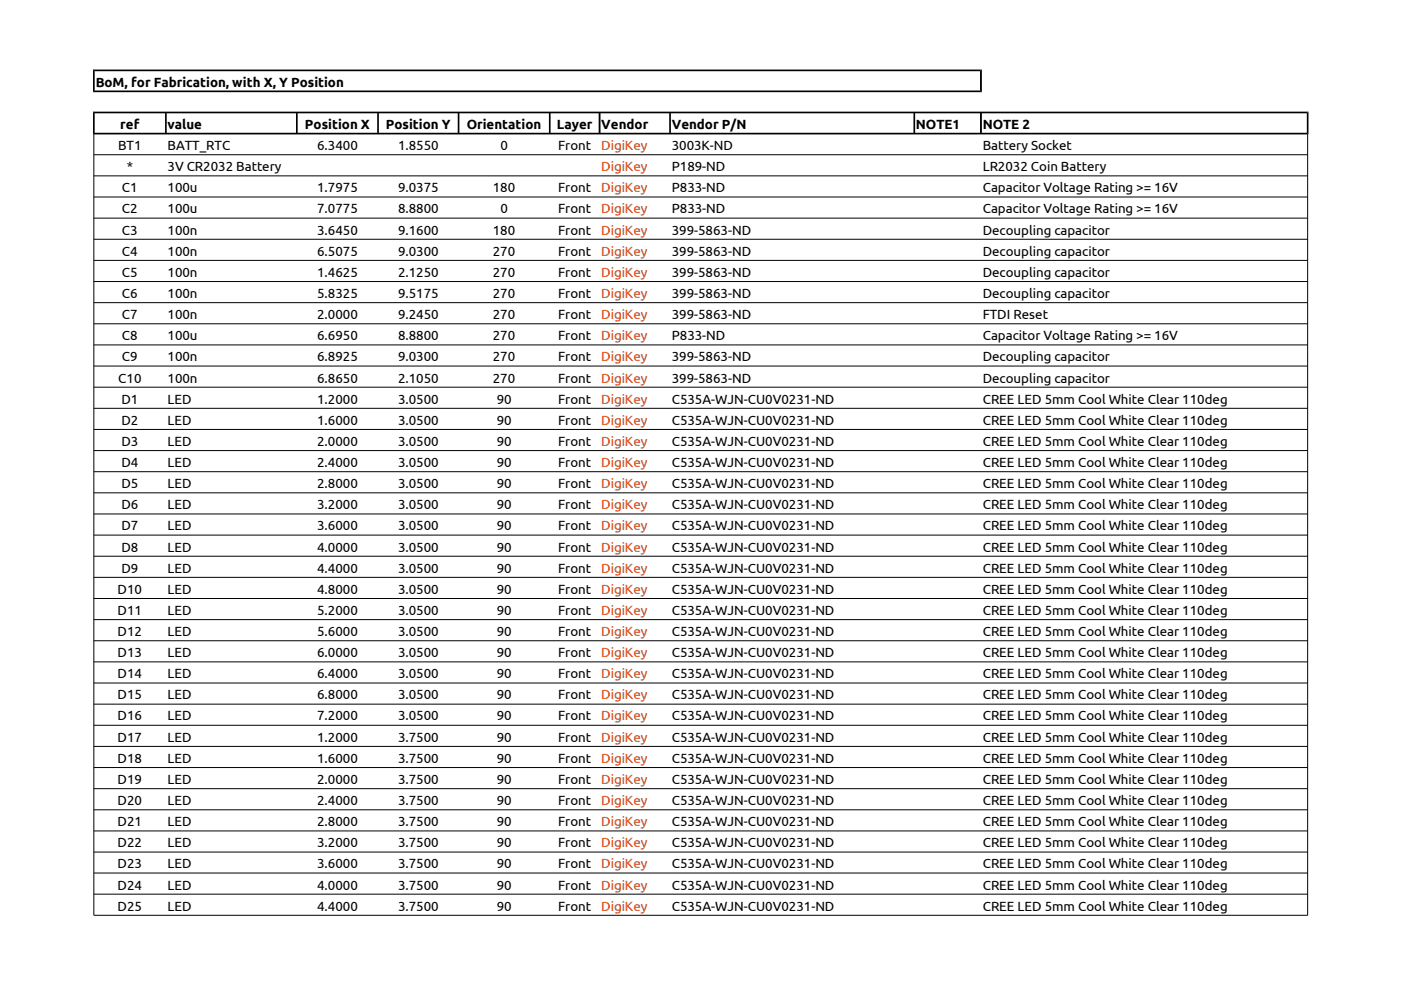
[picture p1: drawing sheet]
<svg xmlns="http://www.w3.org/2000/svg" width="297mm" height="210mm" viewBox="0 0 297 210" stroke-linecap="round" stroke-linejoin="round" font-family="sans-serif">
<defs><g id="words">
<g font-size="2.8">
<text x="20.3" y="18.4">BoM, for Fabrication, with X, Y Position</text>
<text x="25.5" y="27.3">ref</text>
<text x="35.5" y="27.3">value</text>
<text x="64.7" y="27.3">Position X</text>
<text x="81.8" y="27.3">Position Y</text>
<text x="99" y="27.3">Orientation</text>
<text x="118.1" y="27.3">Layer</text>
<text x="127.5" y="27.3">Vendor</text>
<text x="142.4" y="27.3">Vendor P/N</text>
<text x="194.2" y="27.3">NOTE1</text>
<text x="208.4" y="27.3">NOTE 2</text>
<text x="25" y="31.8">BT1</text>
<text x="35.5" y="31.8">BATT_RTC</text>
<text x="67.2" y="31.8">6.3400</text>
<text x="84.4" y="31.8">1.8550</text>
<text x="106.1" y="31.8">0</text>
<text x="118.3" y="31.8">Front</text>
<text x="142.4" y="31.8">3003K-ND</text>
<text x="208.4" y="31.8">Battery Socket</text>
<text x="25.9" y="40.8">C1</text>
<text x="26.9" y="36.3">*</text>
<text x="35.5" y="36.3">3V CR2032 Battery</text>
<text x="35.5" y="40.8">100u</text>
<text x="67.2" y="40.8">1.7975</text>
<text x="84.4" y="40.8">9.0375</text>
<text x="104.5" y="40.8">180</text>
<text x="118.3" y="40.8">Front</text>
<text x="142.4" y="36.3">P189-ND</text>
<text x="142.4" y="40.8">P833-ND</text>
<text x="208.4" y="36.3">LR2032 Coin Battery</text>
<text x="208.4" y="40.8">Capacitor Voltage Rating &gt;= 16V</text>
<text x="25.9" y="45.3">C2</text>
<text x="35.5" y="45.3">100u</text>
<text x="67.2" y="45.3">7.0775</text>
<text x="84.4" y="45.3">8.8800</text>
<text x="106.1" y="45.3">0</text>
<text x="118.3" y="45.3">Front</text>
<text x="142.4" y="45.3">P833-ND</text>
<text x="208.4" y="45.3">Capacitor Voltage Rating &gt;= 16V</text>
<text x="25.9" y="49.7">C3</text>
<text x="35.5" y="49.7">100n</text>
<text x="67.2" y="49.7">3.6450</text>
<text x="84.4" y="49.7">9.1600</text>
<text x="104.5" y="49.7">180</text>
<text x="118.3" y="49.7">Front</text>
<text x="142.4" y="49.7">399-5863-ND</text>
<text x="208.4" y="49.7">Decoupling capacitor</text>
<text x="25.9" y="54.2">C4</text>
<text x="25.9" y="58.7">C5</text>
<text x="35.5" y="54.2">100n</text>
<text x="35.5" y="58.7">100n</text>
<text x="67.2" y="54.2">6.5075</text>
<text x="67.2" y="58.7">1.4625</text>
<text x="84.4" y="54.2">9.0300</text>
<text x="84.4" y="58.7">2.1250</text>
<text x="104.5" y="54.2">270</text>
<text x="104.5" y="58.7">270</text>
<text x="118.3" y="54.2">Front</text>
<text x="118.3" y="58.7">Front</text>
<text x="142.4" y="54.2">399-5863-ND</text>
<text x="142.4" y="58.7">399-5863-ND</text>
<text x="208.4" y="54.2">Decoupling capacitor</text>
<text x="208.4" y="58.7">Decoupling capacitor</text>
<text x="25.9" y="63.2">C6</text>
<text x="35.5" y="63.2">100n</text>
<text x="67.2" y="63.2">5.8325</text>
<text x="84.4" y="63.2">9.5175</text>
<text x="104.5" y="63.2">270</text>
<text x="118.3" y="63.2">Front</text>
<text x="142.4" y="63.2">399-5863-ND</text>
<text x="208.4" y="63.2">Decoupling capacitor</text>
<text x="25.9" y="67.7">C7</text>
<text x="35.5" y="67.7">100n</text>
<text x="67.2" y="67.7">2.0000</text>
<text x="84.4" y="67.7">9.2450</text>
<text x="104.5" y="67.7">270</text>
<text x="118.3" y="67.7">Front</text>
<text x="142.4" y="67.7">399-5863-ND</text>
<text x="208.4" y="67.7">FTDI Reset</text>
<text x="25.9" y="72.1">C8</text>
<text x="25.9" y="76.6">C9</text>
<text x="35.5" y="72.1">100u</text>
<text x="35.5" y="76.6">100n</text>
<text x="67.2" y="72.1">6.6950</text>
<text x="67.2" y="76.6">6.8925</text>
<text x="84.4" y="72.1">8.8800</text>
<text x="84.4" y="76.6">9.0300</text>
<text x="104.5" y="72.1">270</text>
<text x="104.5" y="76.6">270</text>
<text x="118.3" y="72.1">Front</text>
<text x="118.3" y="76.6">Front</text>
<text x="142.4" y="72.1">P833-ND</text>
<text x="142.4" y="76.6">399-5863-ND</text>
<text x="208.4" y="72.1">Capacitor Voltage Rating &gt;= 16V</text>
<text x="208.4" y="76.6">Decoupling capacitor</text>
<text x="25.1" y="81.1">C10</text>
<text x="35.5" y="81.1">100n</text>
<text x="67.2" y="81.1">6.8650</text>
<text x="84.4" y="81.1">2.1050</text>
<text x="104.5" y="81.1">270</text>
<text x="118.3" y="81.1">Front</text>
<text x="142.4" y="81.1">399-5863-ND</text>
<text x="208.4" y="81.1">Decoupling capacitor</text>
<text x="25.8" y="85.6">D1</text>
<text x="35.5" y="85.6">LED</text>
<text x="67.2" y="85.6">1.2000</text>
<text x="84.4" y="85.6">3.0500</text>
<text x="105.3" y="85.6">90</text>
<text x="118.3" y="85.6">Front</text>
<text x="142.4" y="85.6">C535A-WJN-CU0V0231-ND</text>
<text x="208.4" y="85.6">CREE LED 5mm Cool White Clear 110deg</text>
<text x="25.8" y="90.1">D2</text>
<text x="25.8" y="94.5">D3</text>
<text x="35.5" y="90.1">LED</text>
<text x="35.5" y="94.5">LED</text>
<text x="67.2" y="90.1">1.6000</text>
<text x="67.2" y="94.5">2.0000</text>
<text x="84.4" y="90.1">3.0500</text>
<text x="84.4" y="94.5">3.0500</text>
<text x="105.3" y="90.1">90</text>
<text x="105.3" y="94.5">90</text>
<text x="118.3" y="90.1">Front</text>
<text x="118.3" y="94.5">Front</text>
<text x="142.4" y="90.1">C535A-WJN-CU0V0231-ND</text>
<text x="142.4" y="94.5">C535A-WJN-CU0V0231-ND</text>
<text x="208.4" y="90.1">CREE LED 5mm Cool White Clear 110deg</text>
<text x="208.4" y="94.5">CREE LED 5mm Cool White Clear 110deg</text>
<text x="25.8" y="99">D4</text>
<text x="35.5" y="99">LED</text>
<text x="67.2" y="99">2.4000</text>
<text x="84.4" y="99">3.0500</text>
<text x="105.3" y="99">90</text>
<text x="118.3" y="99">Front</text>
<text x="142.4" y="99">C535A-WJN-CU0V0231-ND</text>
<text x="208.4" y="99">CREE LED 5mm Cool White Clear 110deg</text>
<text x="25.8" y="103.5">D5</text>
<text x="25.8" y="108">D6</text>
<text x="35.5" y="103.5">LED</text>
<text x="35.5" y="108">LED</text>
<text x="67.2" y="103.5">2.8000</text>
<text x="67.2" y="108">3.2000</text>
<text x="84.4" y="103.5">3.0500</text>
<text x="84.4" y="108">3.0500</text>
<text x="105.3" y="103.5">90</text>
<text x="105.3" y="108">90</text>
<text x="118.3" y="103.5">Front</text>
<text x="118.3" y="108">Front</text>
<text x="142.4" y="103.5">C535A-WJN-CU0V0231-ND</text>
<text x="142.4" y="108">C535A-WJN-CU0V0231-ND</text>
<text x="208.4" y="103.5">CREE LED 5mm Cool White Clear 110deg</text>
<text x="208.4" y="108">CREE LED 5mm Cool White Clear 110deg</text>
<text x="25.8" y="112.5">D7</text>
<text x="35.5" y="112.5">LED</text>
<text x="67.2" y="112.5">3.6000</text>
<text x="84.4" y="112.5">3.0500</text>
<text x="105.3" y="112.5">90</text>
<text x="118.3" y="112.5">Front</text>
<text x="142.4" y="112.5">C535A-WJN-CU0V0231-ND</text>
<text x="208.4" y="112.5">CREE LED 5mm Cool White Clear 110deg</text>
<text x="25.8" y="116.9">D8</text>
<text x="35.5" y="116.9">LED</text>
<text x="67.2" y="116.9">4.0000</text>
<text x="84.4" y="116.9">3.0500</text>
<text x="105.3" y="116.9">90</text>
<text x="118.3" y="116.9">Front</text>
<text x="142.4" y="116.9">C535A-WJN-CU0V0231-ND</text>
<text x="208.4" y="116.9">CREE LED 5mm Cool White Clear 110deg</text>
<text x="24.9" y="125.9">D10</text>
<text x="25.8" y="121.4">D9</text>
<text x="35.5" y="121.4">LED</text>
<text x="35.5" y="125.9">LED</text>
<text x="67.2" y="121.4">4.4000</text>
<text x="67.2" y="125.9">4.8000</text>
<text x="84.4" y="121.4">3.0500</text>
<text x="84.4" y="125.9">3.0500</text>
<text x="105.3" y="121.4">90</text>
<text x="105.3" y="125.9">90</text>
<text x="118.3" y="121.4">Front</text>
<text x="118.3" y="125.9">Front</text>
<text x="142.4" y="121.4">C535A-WJN-CU0V0231-ND</text>
<text x="142.4" y="125.9">C535A-WJN-CU0V0231-ND</text>
<text x="208.4" y="121.4">CREE LED 5mm Cool White Clear 110deg</text>
<text x="208.4" y="125.9">CREE LED 5mm Cool White Clear 110deg</text>
<text x="24.9" y="130.4">D11</text>
<text x="35.5" y="130.4">LED</text>
<text x="67.2" y="130.4">5.2000</text>
<text x="84.4" y="130.4">3.0500</text>
<text x="105.3" y="130.4">90</text>
<text x="118.3" y="130.4">Front</text>
<text x="142.4" y="130.4">C535A-WJN-CU0V0231-ND</text>
<text x="208.4" y="130.4">CREE LED 5mm Cool White Clear 110deg</text>
<text x="24.9" y="134.9">D12</text>
<text x="35.5" y="134.9">LED</text>
<text x="67.2" y="134.9">5.6000</text>
<text x="84.4" y="134.9">3.0500</text>
<text x="105.3" y="134.9">90</text>
<text x="118.3" y="134.9">Front</text>
<text x="142.4" y="134.9">C535A-WJN-CU0V0231-ND</text>
<text x="208.4" y="134.9">CREE LED 5mm Cool White Clear 110deg</text>
<text x="24.9" y="139.3">D13</text>
<text x="24.9" y="143.8">D14</text>
<text x="35.5" y="139.3">LED</text>
<text x="35.5" y="143.8">LED</text>
<text x="67.2" y="139.3">6.0000</text>
<text x="67.2" y="143.8">6.4000</text>
<text x="84.4" y="139.3">3.0500</text>
<text x="84.4" y="143.8">3.0500</text>
<text x="105.3" y="139.3">90</text>
<text x="105.3" y="143.8">90</text>
<text x="118.3" y="139.3">Front</text>
<text x="118.3" y="143.8">Front</text>
<text x="142.4" y="139.3">C535A-WJN-CU0V0231-ND</text>
<text x="142.4" y="143.8">C535A-WJN-CU0V0231-ND</text>
<text x="208.4" y="139.3">CREE LED 5mm Cool White Clear 110deg</text>
<text x="208.4" y="143.8">CREE LED 5mm Cool White Clear 110deg</text>
<text x="24.9" y="148.3">D15</text>
<text x="35.5" y="148.3">LED</text>
<text x="67.2" y="148.3">6.8000</text>
<text x="84.4" y="148.3">3.0500</text>
<text x="105.3" y="148.3">90</text>
<text x="118.3" y="148.3">Front</text>
<text x="142.4" y="148.3">C535A-WJN-CU0V0231-ND</text>
<text x="208.4" y="148.3">CREE LED 5mm Cool White Clear 110deg</text>
<text x="24.9" y="152.8">D16</text>
<text x="35.5" y="152.8">LED</text>
<text x="67.2" y="152.8">7.2000</text>
<text x="84.4" y="152.8">3.0500</text>
<text x="105.3" y="152.8">90</text>
<text x="118.3" y="152.8">Front</text>
<text x="142.4" y="152.8">C535A-WJN-CU0V0231-ND</text>
<text x="208.4" y="152.8">CREE LED 5mm Cool White Clear 110deg</text>
<text x="24.9" y="157.2">D17</text>
<text x="24.9" y="161.7">D18</text>
<text x="35.5" y="157.2">LED</text>
<text x="35.5" y="161.7">LED</text>
<text x="67.2" y="157.2">1.2000</text>
<text x="67.2" y="161.7">1.6000</text>
<text x="84.4" y="157.2">3.7500</text>
<text x="84.4" y="161.7">3.7500</text>
<text x="105.3" y="157.2">90</text>
<text x="105.3" y="161.7">90</text>
<text x="118.3" y="157.2">Front</text>
<text x="118.3" y="161.7">Front</text>
<text x="142.4" y="157.2">C535A-WJN-CU0V0231-ND</text>
<text x="142.4" y="161.7">C535A-WJN-CU0V0231-ND</text>
<text x="208.4" y="157.2">CREE LED 5mm Cool White Clear 110deg</text>
<text x="208.4" y="161.7">CREE LED 5mm Cool White Clear 110deg</text>
<text x="24.9" y="166.2">D19</text>
<text x="35.5" y="166.2">LED</text>
<text x="67.2" y="166.2">2.0000</text>
<text x="84.4" y="166.2">3.7500</text>
<text x="105.3" y="166.2">90</text>
<text x="118.3" y="166.2">Front</text>
<text x="142.4" y="166.2">C535A-WJN-CU0V0231-ND</text>
<text x="208.4" y="166.2">CREE LED 5mm Cool White Clear 110deg</text>
<text x="24.9" y="170.7">D20</text>
<text x="35.5" y="170.7">LED</text>
<text x="67.2" y="170.7">2.4000</text>
<text x="84.4" y="170.7">3.7500</text>
<text x="105.3" y="170.7">90</text>
<text x="118.3" y="170.7">Front</text>
<text x="142.4" y="170.7">C535A-WJN-CU0V0231-ND</text>
<text x="208.4" y="170.7">CREE LED 5mm Cool White Clear 110deg</text>
<text x="24.9" y="175.2">D21</text>
<text x="24.9" y="179.6">D22</text>
<text x="35.5" y="175.2">LED</text>
<text x="35.5" y="179.6">LED</text>
<text x="67.2" y="175.2">2.8000</text>
<text x="67.2" y="179.6">3.2000</text>
<text x="84.4" y="175.2">3.7500</text>
<text x="84.4" y="179.6">3.7500</text>
<text x="105.3" y="175.2">90</text>
<text x="105.3" y="179.6">90</text>
<text x="118.3" y="175.2">Front</text>
<text x="118.3" y="179.6">Front</text>
<text x="142.4" y="175.2">C535A-WJN-CU0V0231-ND</text>
<text x="142.4" y="179.6">C535A-WJN-CU0V0231-ND</text>
<text x="208.4" y="175.2">CREE LED 5mm Cool White Clear 110deg</text>
<text x="208.4" y="179.6">CREE LED 5mm Cool White Clear 110deg</text>
<text x="24.9" y="184.1">D23</text>
<text x="35.5" y="184.1">LED</text>
<text x="67.2" y="184.1">3.6000</text>
<text x="84.4" y="184.1">3.7500</text>
<text x="105.3" y="184.1">90</text>
<text x="118.3" y="184.1">Front</text>
<text x="142.4" y="184.1">C535A-WJN-CU0V0231-ND</text>
<text x="208.4" y="184.1">CREE LED 5mm Cool White Clear 110deg</text>
<text x="24.9" y="188.6">D24</text>
<text x="35.5" y="188.6">LED</text>
<text x="67.2" y="188.6">4.0000</text>
<text x="84.4" y="188.6">3.7500</text>
<text x="105.3" y="188.6">90</text>
<text x="118.3" y="188.6">Front</text>
<text x="142.4" y="188.6">C535A-WJN-CU0V0231-ND</text>
<text x="208.4" y="188.6">CREE LED 5mm Cool White Clear 110deg</text>
<text x="24.9" y="193.1">D25</text>
<text x="35.5" y="193.1">LED</text>
<text x="67.2" y="193.1">4.4000</text>
<text x="84.4" y="193.1">3.7500</text>
<text x="105.3" y="193.1">90</text>
<text x="118.3" y="193.1">Front</text>
<text x="142.4" y="193.1">C535A-WJN-CU0V0231-ND</text>
<text x="208.4" y="193.1">CREE LED 5mm Cool White Clear 110deg</text>
</g>
<g font-size="2.8" fill="#dd4814">
<text x="127.5" y="31.8">DigiKey</text>
<text x="127.5" y="36.3">DigiKey</text>
<text x="127.5" y="40.8">DigiKey</text>
<text x="127.5" y="45.3">DigiKey</text>
<text x="127.5" y="49.7">DigiKey</text>
<text x="127.5" y="54.2">DigiKey</text>
<text x="127.5" y="58.7">DigiKey</text>
<text x="127.5" y="63.2">DigiKey</text>
<text x="127.5" y="67.7">DigiKey</text>
<text x="127.5" y="72.1">DigiKey</text>
<text x="127.5" y="76.6">DigiKey</text>
<text x="127.5" y="81.1">DigiKey</text>
<text x="127.5" y="85.6">DigiKey</text>
<text x="127.5" y="90.1">DigiKey</text>
<text x="127.5" y="94.5">DigiKey</text>
<text x="127.5" y="99">DigiKey</text>
<text x="127.5" y="103.5">DigiKey</text>
<text x="127.5" y="108">DigiKey</text>
<text x="127.5" y="112.5">DigiKey</text>
<text x="127.5" y="116.9">DigiKey</text>
<text x="127.5" y="121.4">DigiKey</text>
<text x="127.5" y="125.9">DigiKey</text>
<text x="127.5" y="130.4">DigiKey</text>
<text x="127.5" y="134.9">DigiKey</text>
<text x="127.5" y="139.3">DigiKey</text>
<text x="127.5" y="143.8">DigiKey</text>
<text x="127.5" y="148.3">DigiKey</text>
<text x="127.5" y="152.8">DigiKey</text>
<text x="127.5" y="157.2">DigiKey</text>
<text x="127.5" y="161.7">DigiKey</text>
<text x="127.5" y="166.2">DigiKey</text>
<text x="127.5" y="170.7">DigiKey</text>
<text x="127.5" y="175.2">DigiKey</text>
<text x="127.5" y="179.6">DigiKey</text>
<text x="127.5" y="184.1">DigiKey</text>
<text x="127.5" y="188.6">DigiKey</text>
<text x="127.5" y="193.1">DigiKey</text>
</g>
</g></defs>
<g fill="#000">
<path d="M19.7 14.7l.4 .4v4.1l-.4 .3z" fill-rule="evenodd"/>
<path d="M19.7 14.7h188.5l-.4 .4h-187.7z" fill-rule="evenodd"/>
<path d="M20.1 19.2h187.7l.4 .3h-188.5z" fill-rule="evenodd"/>
<path d="M208 14.9l.2-.2v4.8l-.4-.3v-4.1z" fill-rule="evenodd"/>
<path d="M19.7 23.7l.4 .3v4.2l-.4 .3z" fill-rule="evenodd"/>
<path d="M35 24l.2-.2 .1 .2v4.2l-.1 .1-.2-.1z" fill-rule="evenodd"/>
<path d="M62.8 24l.1-.2 .2 .2v4.2l-.2 .1-.1-.1z" fill-rule="evenodd"/>
<path d="M80 24l.2-.2 .1 .2v4.2l-.1 .1-.2-.1z" fill-rule="evenodd"/>
<path d="M97 24l.2-.2 .2 .2v4.2l-.2 .1-.2-.1z" fill-rule="evenodd"/>
<path d="M116.4 24l.2-.2 .1 .2v4.2l-.1 .1-.2-.1z" fill-rule="evenodd"/>
<path d="M127.1 23.8l.2 .2v4.2l-.2 .1-.2-.1v-4.2z" fill-rule="evenodd"/>
<path d="M141.9 24l.2-.2 .1 .2v4.2l-.1 .1-.2-.1z" fill-rule="evenodd"/>
<path d="M193.9 23.8l.1 .2v4.2l-.1 .1-.2-.1v-4.2z" fill-rule="evenodd"/>
<path d="M208 23.8l.2 .2v4.2l-.2 .1-.2-.1v-4.2z" fill-rule="evenodd"/>
<path d="M19.7 23.7h257.7l-.3 .3h-257z" fill-rule="evenodd"/>
<path d="M20.1 28.2h257l.1 .3h-257.3z" fill-rule="evenodd"/>
<path d="M277.2 23.8l.2-.1v4.8l-.3-.3v-4.2z" fill-rule="evenodd"/>
</g>
<g fill="none" stroke="#000" stroke-width=".21">
<path d="M19.9 32.8h257.3M19.9 37.3h257.3M19.9 28.3v165.8h257.3v-165.8M19.9 41.8h257.3M19.9 46.2h257.3M19.9 50.7h257.3M19.9 55.2h257.3M19.9 59.7h257.3M19.9 64.2h257.3M19.9 68.7h257.3M19.9 73.1h257.3M19.9 77.6h257.3"/>
<path d="M19.9 82.1h257.3M19.9 86.6h257.3M19.9 91.1h257.3M19.9 95.5h257.3M19.9 100h257.3M19.9 104.5h257.3M19.9 109h257.3M19.9 113.5h257.3M19.9 117.9h257.3M19.9 122.4h257.3M19.9 126.9h257.3M19.9 131.4h257.3"/>
<path d="M19.9 135.9h257.3M19.9 140.3h257.3M19.9 144.8h257.3M19.9 149.3h257.3M19.9 153.8h257.3M19.9 158.3h257.3M19.9 162.7h257.3M19.9 167.2h257.3M19.9 171.7h257.3M19.9 176.2h257.3M19.9 180.7h257.3M19.9 185.1h257.3"/>
<path d="M19.9 189.6h257.3"/>
</g>
<use href="#words"/>
</svg>
